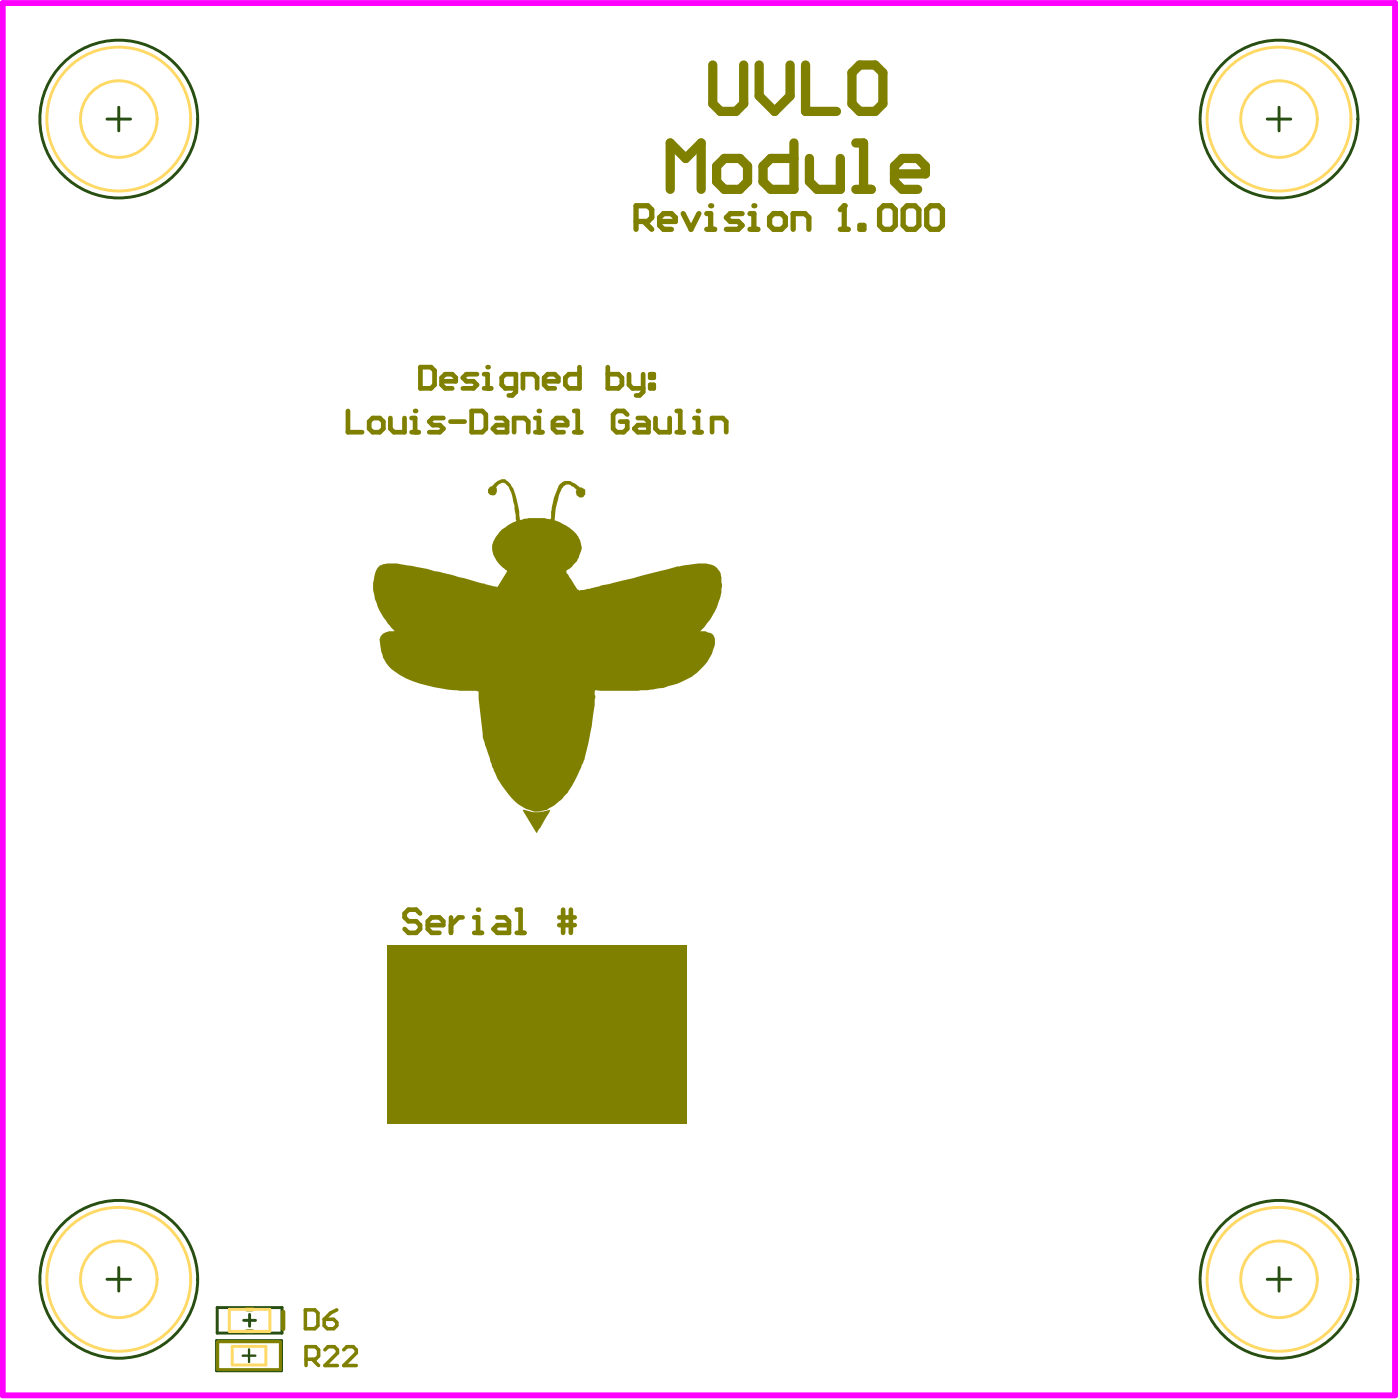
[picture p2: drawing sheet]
<svg xmlns="http://www.w3.org/2000/svg" width="201mm" height="201mm" viewBox="0 0 201 201" stroke-linecap="round" stroke-linejoin="round" font-family="sans-serif">
<path d="M.4 .4h199.6v199.7h-199.6z" fill="none" stroke="#f0f" stroke-width=".84"/>
<g fill="none" stroke="#274e13" stroke-width=".42">
<path d="M15.3 17.1h3.4M17 15.4v3.4M181.7 17.1h3.4M183.4 15.4v3.4M15.3 183.4h3.4M17 181.7v3.4M31 192.2h9.4v4.3h-9.4zM31.1 187.5h9.3v3.6h-9.3zM34.9 189.3h1.7M35.8 188.5v1.7M181.7 183.4h3.4M183.4 181.7v3.4"/>
<circle cx="17" cy="17.1" r="11.3"/>
<circle cx="183.4" cy="17.1" r="11.3"/>
<circle cx="17" cy="183.4" r="11.3"/>
<circle cx="183.4" cy="183.4" r="11.3"/>
</g>
<path d="M34.8 194.4h1.8M35.7 193.5v1.8" fill="none" stroke="#274e13" stroke-width=".33"/>
<path d="M31.2 192.4h9v4h-9z" fill="none" stroke="#808000" stroke-width=".42"/>
<path d="M35.4 187.7h.8M35.4 190.9h.8M40.6 188.1v2.5" fill="none" stroke="#808000" stroke-width=".59"/>
<path d="M55.5 135.5h43v25.6h-43z" fill-rule="evenodd" fill="#808000"/>
<path d="M43.8 187.8h1.3l.5 .5v1.8l-.5 .4h-1.3zM43.9 194.9h1.3l.5-.5v-.9l-.5-.4h-1.3v2.7M44.8 194.9l.9 .9M46.5 189.2h1.3l.5 .4v.5l-.5 .4h-.9l-.4-.4zM46.6 193.5l.4-.4h.9l.5 .4v.5l-1.8 1.8h1.8M48.3 187.8l-.9 .5-.9 .9M49.3 193.5l.4-.4h.9l.5 .4v.5l-1.8 1.8h1.8" fill="none" stroke="#808000" stroke-width=".51"/>
<path d="M60.2 131l-.5-.6h-1.1l-.6 .6v.5l.6 .6h1.1l.5 .5v.6l-.5 .6h-1.1l-.6-.6M61.3 132.6h2.3v-.5l-.6-.6h-1.1l-.6 .6v1.1l.6 .6h1.1M64.7 131.5v2.3M66.3 131.5h-.5l-1.1 1.1M68 133.8h1.1M68 131.5h.5v2.3" fill="none" stroke="#808000" stroke-width=".66"/>
<circle cx="68.5" cy="130.4" r=".33" fill="#808000"/>
<path d="M71.3 131.5h1.1l.6 .6v1.7h-1.7l-.5-.6 .5-.6h1.7M74.1 133.8h1.1M74.1 130.4h.5v3.4M80.2 131.5h2.2M80.2 132.6h2.2M80.7 130.4v3.4M81.8 130.4v3.4" fill="none" stroke="#808000" stroke-width=".66"/>
<path d="M91.2 31.8h1.7l.5-.6v-1.1l-.5-.6h-1.7v3.4M92.3 31.8l1.1 1.1M94.6 31.8h2.2v-.6l-.5-.6h-1.2l-.5 .6v1.1l.5 .6h1.2M98 30.6l1.1 2.3 1.1-2.3M101.3 32.9h1.2M101.3 30.6h.6v2.3" fill="none" stroke="#808000" stroke-width=".76"/>
<circle cx="101.9" cy="29.5" r=".38" fill="#808000"/>
<path d="M106.4 30.6h-1.7l-.6 .6 .6 .6h1.1l.6 .5-.6 .6h-1.7M107.5 32.9h1.2M107.5 30.6h.6v2.3" fill="none" stroke="#808000" stroke-width=".76"/>
<circle cx="108.1" cy="29.5" r=".38" fill="#808000"/>
<path d="M110.3 31.2l.6-.6h1.1l.6 .6v1.1l-.6 .6h-1.1l-.6-.6zM113.7 32.9v-2.3h1.7l.6 .6v1.7M120.5 32.9h1.1M121 29.5v3.4" fill="none" stroke="#808000" stroke-width=".76"/>
<circle cx="121" cy="29.5" r=".38" fill="#808000"/>
<path d="M121 29.5l-.5 .6M123.3 32.3h.6v.6h-.6zM126.1 30.1l.6-.6h1.1l.6 .6v2.2l-.6 .6h-1.1l-.6-.6zM129.5 30.1l.6-.6h1.1l.5 .6v2.2l-.5 .6h-1.1l-.6-.6zM132.9 30.1l.5-.6h1.2l.5 .6v2.2l-.5 .6h-1.2l-.5-.6z" fill="none" stroke="#808000" stroke-width=".76"/>
<path d="M60.3 52.6h1.5l.5 .5v2.1l-.5 .5h-1.5zM63.3 54.7h2v-.5l-.5-.5h-1l-.5 .5v1l.5 .5h1M68.4 53.7h-1.5l-.5 .5 .5 .5h1l.5 .5-.5 .5h-1.5M69.4 55.7h1M69.4 53.7h.5v2" fill="none" stroke="#808000" stroke-width=".68"/>
<circle cx="69.9" cy="52.6" r=".34" fill="#808000"/>
<g fill="none" stroke="#808000" stroke-width=".68">
<path d="M49.9 58.9v3.1h2M53.4 59.9h1l.6 .5v1.1l-.6 .5h-1l-.5-.5v-1.1zM56 59.9v1.6l.5 .5h1.5v-2.1M59 59.9h.5v2.1M74 55.7h-1.6l-.5-.5v-1l.5-.5h1.6v2.5l-.5 .5h-.5M75 55.7v-2h1.5l.5 .5v1.5M78 54.7h2v-.5l-.5-.5h-1l-.5 .5v1l.5 .5h1M83.1 52.6v3.1h-1.5l-.5-.5v-1l.5-.5h1.5M87.1 52.6v3.1h1.6l.5-.5v-1l-.5-.5h-1.6M90.2 53.7v1.5l.5 .5h1.5M92.2 53.7v2.5l-.5 .5h-.5M93.2 53.7h.5v.5h-.5z"/>
<path d="M93.2 55.2h.5v.5h-.5zM59 62h1"/>
</g>
<circle cx="59.5" cy="58.9" r=".34" fill="#808000"/>
<path d="M63.6 59.9h-1.5l-.6 .5 .6 .6h1l.5 .5-.5 .5h-1.6M67.6 58.9h1.6l.5 .5v2.1l-.5 .5h-1.6zM71.2 59.9h1l.5 .5v1.6h-1.5l-.5-.5 .5-.5h1.5M76.8 59.9h.5v2.1M64.6 60.4h2M73.7 62v-2.1h1.5l.5 .5v1.6M76.8 62h1" fill="none" stroke="#808000" stroke-width=".68"/>
<circle cx="77.3" cy="58.9" r=".34" fill="#808000"/>
<path d="M82.3 58.9h.5v3.1M89.9 59.4l-.5-.5h-1l-.5 .5v2.1l.5 .5h1l.5-.5v-1.1h-1M91.5 59.9h1l.5 .5v1.6h-1.5l-.6-.5 .6-.5h1.5M94 59.9v1.6l.5 .5h1.5v-2.1M97 58.9h.5v3.1M99.6 59.9h.5v2.1M79.3 61h2v-.6l-.5-.5h-1l-.5 .5v1.1l.5 .5h1M82.3 62h1M97 62h1M99.6 62h1" fill="none" stroke="#808000" stroke-width=".68"/>
<circle cx="100.1" cy="58.9" r=".34" fill="#808000"/>
<path d="M102.1 62v-2.1h1.5l.5 .5v1.6" fill="none" stroke="#808000" stroke-width=".68"/>
<path d="M54.5 81h.3a7.6 7.6 0 0 1 3.5 0l4.7 1 8.2 2.2 1.5-2.2-.1-.3a4 4 0 0 1-2-3.5 5.4 5.4 0 0 1 3.4-3.5l-.2-2.2-.2-.5a4.5 4.5 0 0 0-.9-2.4 .79 .79 0 0 0-1.4 0l-.1 .4a.74 .74 0 0 1-.6 1.1l-.1-.1a.65 .65 0 0 1-.5-.6 .65 .65 0 0 1 .5-.7 3.5 3.5 0 0 1 1.4-1 1.38 1.38 0 0 1 1.5 1l.2 .4 .2 .5a14.5 14.5 0 0 1 .7 3.9l.7-.1a11.7 11.7 0 0 1 3.7 .1l.1-.5a10.6 10.6 0 0 1 1.3-4.6 1.34 1.34 0 0 1 1.8-.2l1.1 .7a.7 .7 0 0 1 .7 .8 .7 .7 0 0 1-.9 .6 .7 .7 0 0 1-.4-1.1 1.82 1.82 0 0 0-1.4-.7 2.55 2.55 0 0 0-1.2 2.1 9.4 9.4 0 0 0-.5 3h.2a7.4 7.4 0 0 1 3.2 2.3 3.2 3.2 0 0 1 .4 2.1 4.9 4.9 0 0 1-1.7 2.6l-.4 .2v.3l1.5 2.4 .5 .2 7.6-1.8 6.2-1.7h.4a9.4 9.4 0 0 1 4.6-.2 2.16 2.16 0 0 1 1.4 2.5l.1 .5a10.4 10.4 0 0 1-3.1 6.5h.8l.3 .2a1.3 1.3 0 0 1 1 1.7 8.2 8.2 0 0 1-5.4 5.6l-1.9 .6-2.3 .4h-1.5h-5.3h-.7l-.1 .1 .1 .8a43.1 43.1 0 0 1-1.7 9.3 22.2 22.2 0 0 1-2.4 4.6 8.7 8.7 0 0 1-2.9 2.3l-.8 .2a3.6 3.6 0 0 1-2.4-.4 9.4 9.4 0 0 1-3.5-3.8l-.4-.5-.4-1h-.1l-1.5-4.6-.7-5.9v-1l-.3-.1a21.9 21.9 0 0 1-11-2.2 5.5 5.5 0 0 1-2.9-5.1 1.51 1.51 0 0 1 1.7-1.2h.4l-.2-.3a9.5 9.5 0 0 1-2.8-6.4 4 4 0 0 1 1-2.8zM75 116.1h.2a5.3 5.3 0 0 0 3.7 0l-1.9 3.3h-.1z" fill="#808000"/>
<path d="M102.2 9.3v5.6l1.1 1.1h2.2l1.1-1.1v-5.6M108.8 9.3v4.5l2.3 2.2 2.2-2.2v-4.5M115.5 9.3v6.7h4.4M123.3 9.3h2.2l1.1 1.1v4.5l-1.1 1.1h-2.2l-1.1-1.1v-4.5zM96.1 27.1v-6.6l2.2 2.2 2.2-2.2v6.6M103.9 22.7h2.2l1.1 1.1v2.2l-1.1 1.1h-2.2l-1.1-1.1v-2.2zM113.8 20.5v6.6h-3.3l-1.1-1.1v-2.2l1.1-1.1h3.3M116.1 22.7v3.3l1.1 1.1h3.3v-4.4M122.7 27.1h2.2M122.7 20.5h1.1v6.6M128.2 24.9h4.5v-1.1l-1.1-1.1h-2.2l-1.2 1.1v2.2l1.2 1.1h2.2" fill="none" stroke="#808000" stroke-width="1.3"/>
<g fill="none" stroke="#ffd966" stroke-width=".42">
<path d="M32.9 187.7h5.8v3.2h-5.8zM33.3 193h4.8v2.7h-4.8z"/>
<circle cx="17" cy="17.1" r="10.3"/>
<circle cx="17" cy="17.1" r="5.5"/>
<circle cx="183.4" cy="17.1" r="10.3"/>
<circle cx="183.4" cy="17.1" r="5.5"/>
<circle cx="17" cy="183.4" r="10.3"/>
<circle cx="17" cy="183.4" r="5.5"/>
<circle cx="183.4" cy="183.4" r="10.3"/>
<circle cx="183.4" cy="183.4" r="5.5"/>
</g>
</svg>
